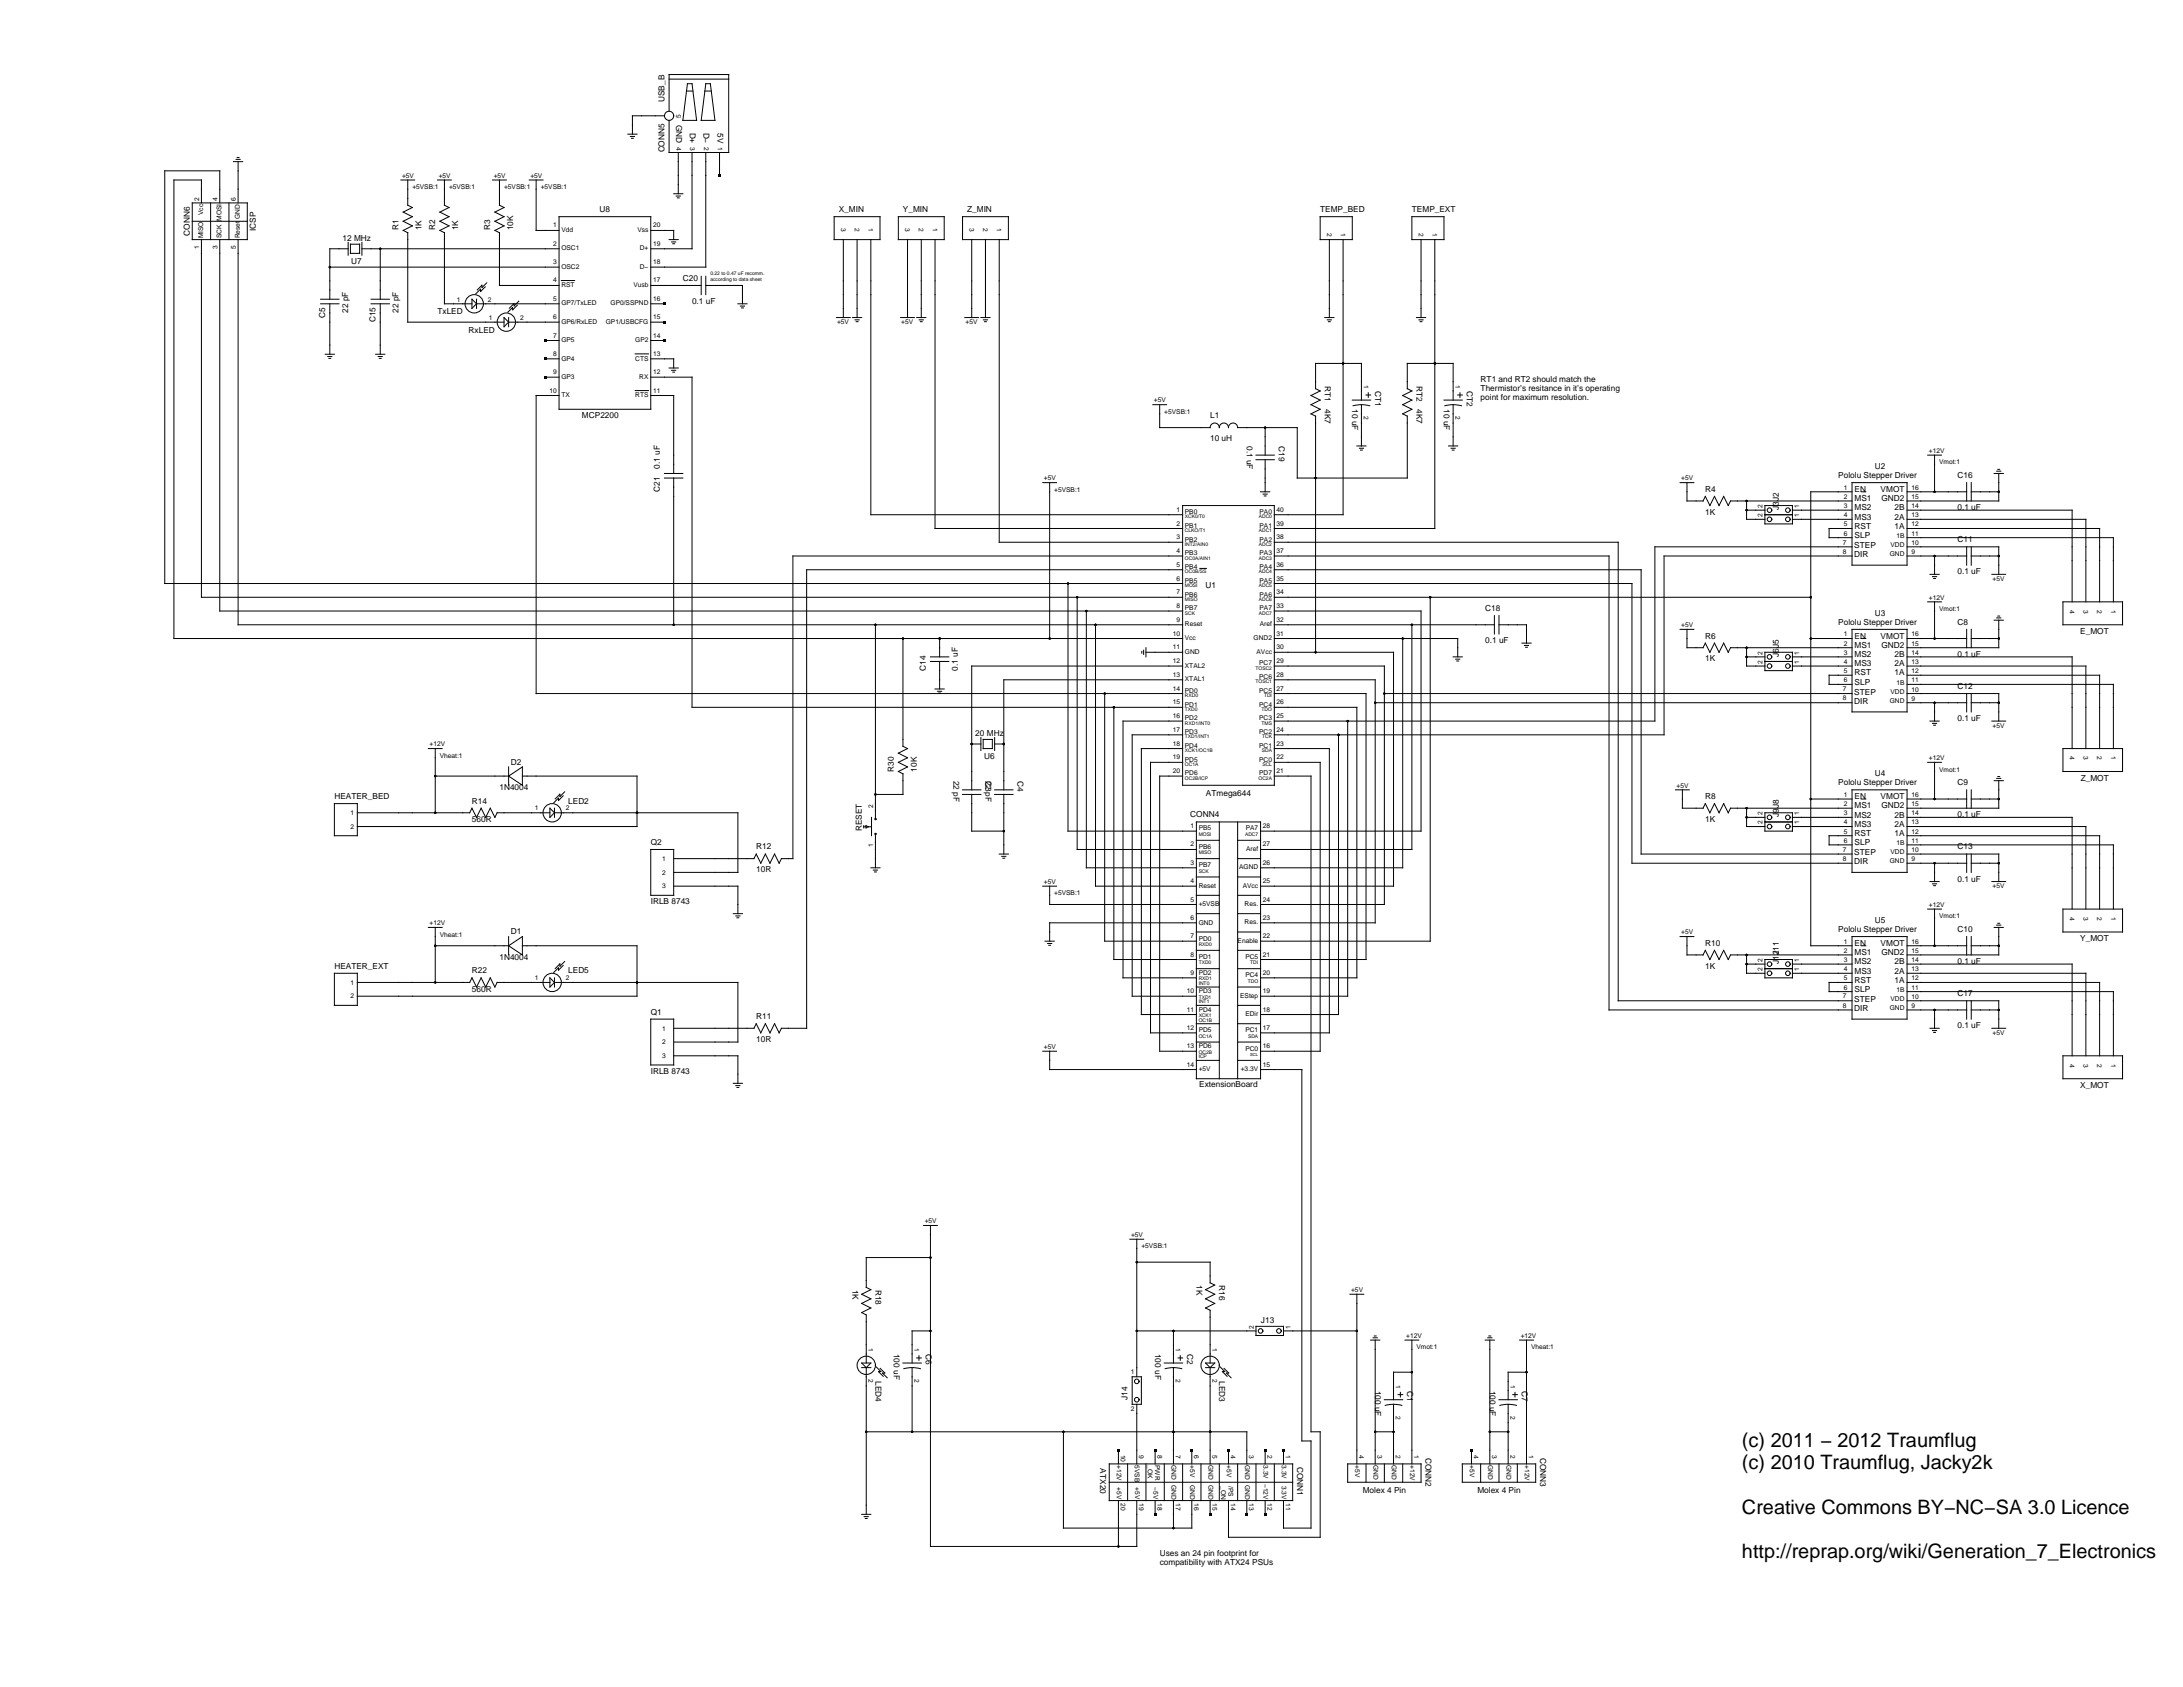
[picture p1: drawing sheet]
<svg xmlns="http://www.w3.org/2000/svg" width="279mm" height="216mm" viewBox="0 0 279 216" stroke-linecap="round" stroke-linejoin="round" font-family="sans-serif">
<defs><g id="words">
<g font-size="2.5">
<text x="223" y="185.2">(c) 2011 − 2012 Traumflug</text>
<text x="223" y="188">(c) 2010 Traumflug, Jacky2k</text>
<text x="223" y="193.7">Creative Commons BY−NC−SA 3.0 Licence</text>
<text x="223" y="199.4">http://reprap.org/wiki/Generation_7_Electronics</text>
</g>
<g font-size="1.1">
<text x="85.1" y="13.1" transform="rotate(-90 85.1 13.1)">USB_B</text>
<text x="86.5" y="16" transform="rotate(90 86.5 16)">GND</text>
<text x="88.3" y="17" transform="rotate(90 88.3 17)">D+</text>
<text x="90.1" y="17" transform="rotate(90 90.1 17)">D−</text>
<text x="91.8" y="17" transform="rotate(90 91.8 17)">5V</text>
<text x="85.1" y="19.5" transform="rotate(-90 85.1 19.5)">CONN5</text>
<text x="32.7" y="29.6" transform="rotate(-90 32.7 29.6)">ICSP</text>
<text x="51" y="29.5" transform="rotate(-90 51 29.5)">R1</text>
<text x="53.9" y="29.5" transform="rotate(-90 53.9 29.5)">1K</text>
<text x="55.7" y="29.5" transform="rotate(-90 55.7 29.5)">R2</text>
<text x="58.6" y="29.5" transform="rotate(-90 58.6 29.5)">1K</text>
<text x="62.8" y="29.5" transform="rotate(-90 62.8 29.5)">R3</text>
<text x="65.7" y="29.5" transform="rotate(-90 65.7 29.5)">10K</text>
<text x="76.7" y="27.1">U8</text>
<text x="107.4" y="27.1">X_MIN</text>
<text x="115.6" y="27.1">Y_MIN</text>
<text x="123.8" y="27.1">Z_MIN</text>
<text x="169" y="27.1">TEMP_BED</text>
<text x="180.7" y="27.1">TEMP_EXT</text>
<text x="24.3" y="30.2" transform="rotate(-90 24.3 30.2)">CONN6</text>
<text x="43.8" y="30.8">12 MHz</text>
<text x="45" y="33.8">U7</text>
<text x="87.4" y="35.9">C20</text>
<text x="41.6" y="40.6" transform="rotate(-90 41.6 40.6)">C5</text>
<text x="44.6" y="40.1" transform="rotate(-90 44.6 40.1)">22 pF</text>
<text x="48.1" y="41.2" transform="rotate(-90 48.1 41.2)">C15</text>
<text x="51" y="40.1" transform="rotate(-90 51 40.1)">22 pF</text>
<text x="56" y="40.2">TxLED</text>
<text x="88.6" y="38.9">0.1 uF</text>
<text x="60" y="42.6">RxLED</text>
<text x="74.5" y="53.6">MCP2200</text>
<text x="154.9" y="53.6">L1</text>
<text x="169.6" y="49.4" transform="rotate(90 169.6 49.4)">RT1</text>
<text x="169.6" y="52.4" transform="rotate(90 169.6 52.4)">4K7</text>
<text x="173.1" y="52.4" transform="rotate(90 173.1 52.4)">10 uF</text>
<text x="176" y="50" transform="rotate(90 176 50)">CT1</text>
<text x="181.3" y="49.4" transform="rotate(90 181.3 49.4)">RT2</text>
<text x="181.3" y="52.4" transform="rotate(90 181.3 52.4)">4K7</text>
<text x="184.8" y="52.4" transform="rotate(90 184.8 52.4)">10 uF</text>
<text x="187.7" y="50" transform="rotate(90 187.7 50)">CT2</text>
<text x="189.5" y="48.8">RT1 and RT2 should match the</text>
<text x="189.5" y="50">Thermistor’s resitance in it’s operating</text>
<text x="189.5" y="51.2">point for maximum resolution.</text>
<text x="154.9" y="56.5">10 uH</text>
<text x="159.6" y="57.1" transform="rotate(90 159.6 57.1)">0.1 uF</text>
<text x="163.7" y="57.1" transform="rotate(90 163.7 57.1)">C19</text>
<text x="84.5" y="62.9" transform="rotate(-90 84.5 62.9)">C21</text>
<text x="84.5" y="60" transform="rotate(-90 84.5 60)">0.1 uF</text>
<text x="218.3" y="62.9">R4</text>
<text x="218.3" y="65.9">1K</text>
<text x="227.7" y="65.3" transform="rotate(-90 227.7 65.3)">J3</text>
<text x="227.7" y="64.1" transform="rotate(-90 227.7 64.1)">J2</text>
<text x="235.3" y="61.2">Pololu Stepper Driver</text>
<text x="237.4" y="63">EN</text>
<text x="237.4" y="64.1">MS1</text>
<text x="237.4" y="65.3">MS2</text>
<text x="240" y="60">U2</text>
<text x="240.7" y="63">VMOT</text>
<text x="240.8" y="64.1">GND2</text>
<text x="242.5" y="65.3">2B</text>
<text x="250.5" y="61.2">C16</text>
<text x="250.5" y="65.3">0.1 uF</text>
<text x="237.3" y="70.1">STEP</text>
<text x="237.3" y="71.3">DIR</text>
<text x="237.4" y="66.5">MS3</text>
<text x="237.4" y="67.7">RST</text>
<text x="237.4" y="68.8">SLP</text>
<text x="242.5" y="67.7">1A</text>
<text x="242.5" y="66.5">2A</text>
<text x="250.5" y="69.4">C11</text>
<text x="154.3" y="75.3">U1</text>
<text x="250.5" y="73.5">0.1 uF</text>
<text x="190.1" y="78.2">C18</text>
<text x="190.1" y="82.3">0.1 uF</text>
<text x="218.3" y="81.7">R6</text>
<text x="227.7" y="82.9" transform="rotate(-90 227.7 82.9)">J5</text>
<text x="235.3" y="80">Pololu Stepper Driver</text>
<text x="237.4" y="81.7">EN</text>
<text x="237.4" y="82.9">MS1</text>
<text x="240" y="78.8">U3</text>
<text x="240.7" y="81.7">VMOT</text>
<text x="240.8" y="82.9">GND2</text>
<text x="250.5" y="80">C8</text>
<text x="266.3" y="81.1">E_MOT</text>
<text x="118.5" y="85.8" transform="rotate(-90 118.5 85.8)">C14</text>
<text x="122.6" y="85.8" transform="rotate(-90 122.6 85.8)">0.1 uF</text>
<text x="218.3" y="84.7">1K</text>
<text x="227.7" y="84.1" transform="rotate(-90 227.7 84.1)">J6</text>
<text x="237.3" y="88.9">STEP</text>
<text x="237.4" y="84.1">MS2</text>
<text x="237.4" y="85.3">MS3</text>
<text x="237.4" y="86.4">RST</text>
<text x="237.4" y="87.6">SLP</text>
<text x="242.5" y="86.4">1A</text>
<text x="242.5" y="85.3">2A</text>
<text x="242.5" y="84.1">2B</text>
<text x="250.5" y="84.1">0.1 uF</text>
<text x="250.5" y="88.2">C12</text>
<text x="124.8" y="94.2">20 MHz</text>
<text x="237.3" y="90.1">DIR</text>
<text x="250.5" y="92.3">0.1 uF</text>
<text x="63.9" y="101.1">1N4004</text>
<text x="65.4" y="97.9">D2</text>
<text x="114.4" y="98.7" transform="rotate(-90 114.4 98.7)">R30</text>
<text x="117.3" y="98.7" transform="rotate(-90 117.3 98.7)">10K</text>
<text x="122" y="99.9" transform="rotate(90 122 99.9)">22 pF</text>
<text x="125.9" y="97.1">U6</text>
<text x="126.1" y="99.9" transform="rotate(90 126.1 99.9)">C3</text>
<text x="126.1" y="99.9" transform="rotate(90 126.1 99.9)">22 pF</text>
<text x="130.2" y="99.9" transform="rotate(90 130.2 99.9)">C4</text>
<text x="154.3" y="101.8">ATmega644</text>
<text x="235.3" y="100.5">Pololu Stepper Driver</text>
<text x="240" y="99.3">U4</text>
<text x="250.5" y="100.5">C9</text>
<text x="266.3" y="99.9">Z_MOT</text>
<text x="42.8" y="102.3">HEATER_BED</text>
<text x="60.4" y="102.8">R14</text>
<text x="60.4" y="105.2">560R</text>
<text x="72.7" y="102.8">LED2</text>
<text x="110.3" y="106.4" transform="rotate(-90 110.3 106.4)">RESET</text>
<text x="152.3" y="104.6">CONN4</text>
<text x="218.3" y="102.3">R8</text>
<text x="218.3" y="105.2">1K</text>
<text x="227.7" y="104.6" transform="rotate(-90 227.7 104.6)">J9</text>
<text x="227.7" y="103.4" transform="rotate(-90 227.7 103.4)">J8</text>
<text x="237.4" y="102.3">EN</text>
<text x="237.4" y="103.5">MS1</text>
<text x="237.4" y="104.6">MS2</text>
<text x="237.4" y="105.8">MS3</text>
<text x="237.4" y="107">RST</text>
<text x="240.7" y="102.3">VMOT</text>
<text x="240.8" y="103.5">GND2</text>
<text x="242.5" y="107">1A</text>
<text x="242.5" y="105.8">2A</text>
<text x="242.5" y="104.6">2B</text>
<text x="250.5" y="104.6">0.1 uF</text>
<text x="83.3" y="108.1">Q2</text>
<text x="96.8" y="108.7">R12</text>
<text x="96.8" y="111.6">10R</text>
<text x="237.3" y="109.4">STEP</text>
<text x="237.3" y="110.6">DIR</text>
<text x="237.4" y="108.2">SLP</text>
<text x="250.5" y="108.7">C13</text>
<text x="250.5" y="112.8">0.1 uF</text>
<text x="65.4" y="119.6">D1</text>
<text x="83.3" y="115.8">IRLB 8743</text>
<text x="235.3" y="119.3">Pololu Stepper Driver</text>
<text x="240" y="118.1">U5</text>
<text x="250.5" y="119.3">C10</text>
<text x="42.8" y="124">HEATER_EXT</text>
<text x="60.4" y="124.6">R22</text>
<text x="63.9" y="122.8">1N4004</text>
<text x="72.7" y="124.6">LED5</text>
<text x="218.3" y="121">R10</text>
<text x="218.3" y="124">1K</text>
<text x="227.7" y="123.4" transform="rotate(-90 227.7 123.4)">J12</text>
<text x="227.7" y="122.2" transform="rotate(-90 227.7 122.2)">J11</text>
<text x="237.4" y="121.1">EN</text>
<text x="237.4" y="122.2">MS1</text>
<text x="237.4" y="123.4">MS2</text>
<text x="237.4" y="124.6">MS3</text>
<text x="237.4" y="125.8">RST</text>
<text x="240.7" y="121.1">VMOT</text>
<text x="240.8" y="122.2">GND2</text>
<text x="242.5" y="125.8">1A</text>
<text x="242.5" y="124.6">2A</text>
<text x="242.5" y="123.4">2B</text>
<text x="250.5" y="123.4">0.1 uF</text>
<text x="266.3" y="120.5">Y_MOT</text>
<text x="60.4" y="126.9">560R</text>
<text x="83.3" y="129.8">Q1</text>
<text x="96.8" y="130.4">R11</text>
<text x="237.3" y="128.2">STEP</text>
<text x="237.3" y="129.4">DIR</text>
<text x="237.4" y="126.9">SLP</text>
<text x="250.5" y="127.5">C17</text>
<text x="250.5" y="131.6">0.1 uF</text>
<text x="83.3" y="137.5">IRLB 8743</text>
<text x="96.8" y="133.4">10R</text>
<text x="153.5" y="139.1">ExtensionBoard</text>
<text x="266.3" y="139.2">X_MOT</text>
<text x="109.1" y="165" transform="rotate(90 109.1 165)">1K</text>
<text x="112" y="165" transform="rotate(90 112 165)">R18</text>
<text x="153.1" y="164.5" transform="rotate(90 153.1 164.5)">1K</text>
<text x="156.1" y="164.5" transform="rotate(90 156.1 164.5)">R16</text>
<text x="114.4" y="173.3" transform="rotate(90 114.4 173.3)">100 uF</text>
<text x="118.5" y="173.3" transform="rotate(90 118.5 173.3)">C6</text>
<text x="147.8" y="173.3" transform="rotate(90 147.8 173.3)">100 uF</text>
<text x="151.9" y="173.3" transform="rotate(90 151.9 173.3)">C2</text>
<text x="161.4" y="169.3">J13</text>
<text x="112" y="176.8" transform="rotate(90 112 176.8)">LED4</text>
<text x="144.3" y="179.1" transform="rotate(-90 144.3 179.1)">J14</text>
<text x="156.1" y="176.8" transform="rotate(90 156.1 176.8)">LED3</text>
<text x="176" y="178" transform="rotate(90 176 178)">100 uF</text>
<text x="180.1" y="178" transform="rotate(90 180.1 178)">C1</text>
<text x="190.7" y="178" transform="rotate(90 190.7 178)">100 uF</text>
<text x="194.8" y="178" transform="rotate(90 194.8 178)">C7</text>
<text x="140.8" y="187.9" transform="rotate(90 140.8 187.9)">ATX20</text>
<text x="166" y="187.7" transform="rotate(90 166 187.7)">CONN1</text>
<text x="174.4" y="191">Molex 4 Pin</text>
<text x="182.5" y="186.6" transform="rotate(90 182.5 186.6)">CONN2</text>
<text x="189.1" y="191">Molex 4 Pin</text>
<text x="197.1" y="186.6" transform="rotate(90 197.1 186.6)">CONN3</text>
<text x="148.4" y="199.1">Uses an 24 pin footprint for</text>
<text x="148.4" y="200.3">compatibility with ATX24 PSUs</text>
</g>
<g font-size=".8">
<text x="87.1" y="15.1" transform="rotate(-90 87.1 15.1)">5</text>
<text x="51.5" y="22.7">+5V</text>
<text x="56.1" y="22.7">+5V</text>
<text x="63.2" y="22.7">+5V</text>
<text x="67.9" y="22.7">+5V</text>
<text x="86.6" y="18.8" transform="rotate(90 86.6 18.8)">4</text>
<text x="88.4" y="18.8" transform="rotate(90 88.4 18.8)">3</text>
<text x="90.1" y="18.8" transform="rotate(90 90.1 18.8)">2</text>
<text x="91.9" y="18.8" transform="rotate(90 91.9 18.8)">1</text>
<text x="25.5" y="25.7" transform="rotate(-90 25.5 25.7)">2</text>
<text x="26" y="27.5" transform="rotate(-90 26 27.5)">Vcc</text>
<text x="27.8" y="25.7" transform="rotate(-90 27.8 25.7)">4</text>
<text x="28.4" y="28.3" transform="rotate(-90 28.4 28.3)">MOSI</text>
<text x="30.2" y="25.7" transform="rotate(-90 30.2 25.7)">6</text>
<text x="30.7" y="28" transform="rotate(-90 30.7 28)">GND</text>
<text x="52.8" y="24.2">+5VSB:1</text>
<text x="57.5" y="24.2">+5VSB:1</text>
<text x="64.5" y="24.2">+5VSB:1</text>
<text x="69.2" y="24.2">+5VSB:1</text>
<text x="70.8" y="29.1">1</text>
<text x="71.8" y="29.7">Vdd</text>
<text x="81.6" y="29.7">Vss</text>
<text x="83.6" y="29.1">20</text>
<text x="107.6" y="29.2" transform="rotate(90 107.6 29.2)">3</text>
<text x="109.4" y="29.2" transform="rotate(90 109.4 29.2)">2</text>
<text x="111.2" y="29.2" transform="rotate(90 111.2 29.2)">1</text>
<text x="115.9" y="29.2" transform="rotate(90 115.9 29.2)">3</text>
<text x="117.6" y="29.2" transform="rotate(90 117.6 29.2)">2</text>
<text x="119.4" y="29.2" transform="rotate(90 119.4 29.2)">1</text>
<text x="124.1" y="29.2" transform="rotate(90 124.1 29.2)">3</text>
<text x="125.8" y="29.2" transform="rotate(90 125.8 29.2)">2</text>
<text x="127.6" y="29.2" transform="rotate(90 127.6 29.2)">1</text>
<text x="169.8" y="29.8" transform="rotate(90 169.8 29.8)">2</text>
<text x="171.6" y="29.8" transform="rotate(90 171.6 29.8)">1</text>
<text x="181.6" y="29.8" transform="rotate(90 181.6 29.8)">2</text>
<text x="183.3" y="29.8" transform="rotate(90 183.3 29.8)">1</text>
<text x="25.5" y="31.8" transform="rotate(-90 25.5 31.8)">1</text>
<text x="26" y="30.5" transform="rotate(-90 26 30.5)">MISO</text>
<text x="27.8" y="31.8" transform="rotate(-90 27.8 31.8)">3</text>
<text x="28.4" y="30.5" transform="rotate(-90 28.4 30.5)">SCK</text>
<text x="30.2" y="31.8" transform="rotate(-90 30.2 31.8)">5</text>
<text x="30.7" y="30.5" transform="rotate(-90 30.7 30.5)">Reset</text>
<text x="70.8" y="33.8">3</text>
<text x="70.8" y="31.5">2</text>
<text x="71.8" y="34.4">OSC2</text>
<text x="71.8" y="32.1">OSC1</text>
<text x="81.9" y="34.4">D−</text>
<text x="81.9" y="32.1">D+</text>
<text x="83.6" y="33.8">18</text>
<text x="83.6" y="31.5">19</text>
<text x="58.5" y="38.6">1</text>
<text x="62.5" y="38.6">2</text>
<text x="62.6" y="40.9">1</text>
<text x="66.6" y="40.9">2</text>
<text x="70.8" y="38.5">5</text>
<text x="70.8" y="40.8">6</text>
<text x="70.8" y="36.2">4</text>
<text x="71.8" y="39.1">GP7/TxLED</text>
<text x="71.8" y="41.4">GP6/RxLED</text>
<text x="71.8" y="36.7">RST</text>
<text x="77.5" y="41.4">GP1/USBCFG</text>
<text x="78.1" y="39.1">GP0/SSPND</text>
<text x="81.1" y="36.7">Vusb</text>
<text x="83.6" y="40.8">15</text>
<text x="83.6" y="38.5">16</text>
<text x="83.6" y="36.2">17</text>
<text x="107.1" y="41.5">+5V</text>
<text x="115.4" y="41.5">+5V</text>
<text x="123.6" y="41.5">+5V</text>
<text x="70.8" y="43.2">7</text>
<text x="70.8" y="45.5">8</text>
<text x="70.8" y="47.9">9</text>
<text x="71.8" y="43.8">GP5</text>
<text x="71.8" y="46.1">GP4</text>
<text x="81.3" y="43.8">GP2</text>
<text x="81.3" y="46.1">CTS</text>
<text x="83.6" y="45.5">13</text>
<text x="83.6" y="47.9">12</text>
<text x="83.6" y="43.2">14</text>
<text x="70.3" y="50.2">10</text>
<text x="71.8" y="48.5">GP3</text>
<text x="71.8" y="50.8">TX</text>
<text x="81.3" y="50.8">RTS</text>
<text x="81.8" y="48.5">RX</text>
<text x="83.6" y="50.2">11</text>
<text x="147.7" y="51.5">+5V</text>
<text x="149" y="53">+5VSB:1</text>
<text x="174.5" y="49.3" transform="rotate(90 174.5 49.3)">1</text>
<text x="174.5" y="53.3" transform="rotate(90 174.5 53.3)">2</text>
<text x="186.3" y="49.3" transform="rotate(90 186.3 49.3)">1</text>
<text x="186.3" y="53.3" transform="rotate(90 186.3 53.3)">2</text>
<text x="246.9" y="58">+12V</text>
<text x="248.2" y="59.4">Vmot:1</text>
<text x="133.6" y="61.5">+5V</text>
<text x="134.9" y="62.9">+5VSB:1</text>
<text x="150.6" y="65.5">1</text>
<text x="151.7" y="65.8">PB0</text>
<text x="161.2" y="65.8">PA0</text>
<text x="163.4" y="65.5">40</text>
<text x="215.2" y="61.5">+5V</text>
<text x="225.6" y="65" transform="rotate(-90 225.6 65)">2</text>
<text x="230.3" y="65" transform="rotate(-90 230.3 65)">1</text>
<text x="236" y="62.7">1</text>
<text x="236" y="63.9">2</text>
<text x="236" y="65">3</text>
<text x="244.6" y="62.7">16</text>
<text x="244.6" y="65">14</text>
<text x="244.6" y="63.9">15</text>
<text x="150.6" y="67.3">2</text>
<text x="150.6" y="69">3</text>
<text x="150.6" y="70.8">4</text>
<text x="151.7" y="67.6">PB1</text>
<text x="151.7" y="69.3">PB2</text>
<text x="151.7" y="71.1">PB3</text>
<text x="161.2" y="71.1">PA3</text>
<text x="161.2" y="69.3">PA2</text>
<text x="161.2" y="67.6">PA1</text>
<text x="163.4" y="70.8">37</text>
<text x="163.4" y="69">38</text>
<text x="163.4" y="67.3">39</text>
<text x="225.6" y="66.2" transform="rotate(-90 225.6 66.2)">2</text>
<text x="230.3" y="66.2" transform="rotate(-90 230.3 66.2)">1</text>
<text x="235.9" y="69.7">7</text>
<text x="235.9" y="70.9">8</text>
<text x="236" y="66.2">4</text>
<text x="236" y="67.4">5</text>
<text x="236" y="68.5">6</text>
<text x="241.9" y="71.2">GND</text>
<text x="242" y="70">VDD</text>
<text x="242.7" y="68.8">1B</text>
<text x="244.6" y="68.5">11</text>
<text x="244.6" y="70.9">9</text>
<text x="244.6" y="69.7">10</text>
<text x="244.6" y="67.4">12</text>
<text x="244.6" y="66.2">13</text>
<text x="150.6" y="76.1">7</text>
<text x="150.6" y="72.5">5</text>
<text x="150.6" y="74.3">6</text>
<text x="150.6" y="77.8">8</text>
<text x="151.7" y="76.4">PB6</text>
<text x="151.7" y="72.8">PB4</text>
<text x="151.7" y="74.6">PB5</text>
<text x="161.2" y="76.4">PA6</text>
<text x="161.2" y="74.6">PA5</text>
<text x="161.2" y="72.8">PA4</text>
<text x="163.4" y="77.8">33</text>
<text x="163.4" y="76.1">34</text>
<text x="163.4" y="74.3">35</text>
<text x="163.4" y="72.5">36</text>
<text x="246.9" y="76.7">+12V</text>
<text x="255" y="74.4">+5V</text>
<text x="150.1" y="81.3">10</text>
<text x="150.1" y="83.1">11</text>
<text x="150.6" y="79.6">9</text>
<text x="151.7" y="78.1">PB7</text>
<text x="151.7" y="80.2">Reset</text>
<text x="151.7" y="81.9">Vcc</text>
<text x="151.7" y="83.7">GND</text>
<text x="160.5" y="81.9">GND2</text>
<text x="160.8" y="83.7">AVcc</text>
<text x="161.2" y="78.1">PA7</text>
<text x="161.3" y="80.2">Aref</text>
<text x="163.4" y="83.1">30</text>
<text x="163.4" y="79.6">32</text>
<text x="163.4" y="81.3">31</text>
<text x="215.2" y="80.3">+5V</text>
<text x="225.6" y="83.8" transform="rotate(-90 225.6 83.8)">2</text>
<text x="230.3" y="83.8" transform="rotate(-90 230.3 83.8)">1</text>
<text x="236" y="81.5">1</text>
<text x="236" y="82.6">2</text>
<text x="236" y="83.8">3</text>
<text x="244.6" y="81.5">16</text>
<text x="244.6" y="83.8">14</text>
<text x="244.6" y="82.6">15</text>
<text x="248.2" y="78.2">Vmot:1</text>
<text x="264.9" y="78" transform="rotate(90 264.9 78)">4</text>
<text x="266.7" y="78" transform="rotate(90 266.7 78)">3</text>
<text x="268.4" y="78" transform="rotate(90 268.4 78)">2</text>
<text x="270.2" y="78" transform="rotate(90 270.2 78)">1</text>
<text x="150.1" y="84.9">12</text>
<text x="150.1" y="86.6">13</text>
<text x="150.1" y="88.4">14</text>
<text x="151.7" y="85.5">XTAL2</text>
<text x="151.7" y="87.2">XTAL1</text>
<text x="151.7" y="88.7">PD0</text>
<text x="161.2" y="85.2">PC7</text>
<text x="161.2" y="88.7">PC5</text>
<text x="161.2" y="86.9">PC6</text>
<text x="163.4" y="84.9">29</text>
<text x="163.4" y="88.4">27</text>
<text x="163.4" y="86.6">28</text>
<text x="225.6" y="84.9" transform="rotate(-90 225.6 84.9)">2</text>
<text x="230.3" y="84.9" transform="rotate(-90 230.3 84.9)">1</text>
<text x="235.9" y="88.5">7</text>
<text x="235.9" y="89.6">8</text>
<text x="236" y="85">4</text>
<text x="236" y="86.1">5</text>
<text x="236" y="87.3">6</text>
<text x="241.9" y="90">GND</text>
<text x="242" y="88.8">VDD</text>
<text x="242.7" y="87.6">1B</text>
<text x="244.6" y="87.3">11</text>
<text x="244.6" y="89.7">9</text>
<text x="244.6" y="88.5">10</text>
<text x="244.6" y="86.1">12</text>
<text x="244.6" y="85">13</text>
<text x="55" y="95.5">+12V</text>
<text x="150.1" y="95.4">18</text>
<text x="150.1" y="90.1">15</text>
<text x="150.1" y="91.9">16</text>
<text x="150.1" y="93.7">17</text>
<text x="151.7" y="95.7">PD4</text>
<text x="151.7" y="90.4">PD1</text>
<text x="151.7" y="92.2">PD2</text>
<text x="151.7" y="94">PD3</text>
<text x="161.2" y="95.7">PC1</text>
<text x="161.2" y="92.2">PC3</text>
<text x="161.2" y="90.4">PC4</text>
<text x="161.2" y="94">PC2</text>
<text x="163.4" y="95.4">23</text>
<text x="163.4" y="91.9">25</text>
<text x="163.4" y="90.1">26</text>
<text x="163.4" y="93.7">24</text>
<text x="255" y="93.2">+5V</text>
<text x="56.3" y="97">Vheat:1</text>
<text x="150.1" y="97.2">19</text>
<text x="150.1" y="98.9">20</text>
<text x="151.7" y="97.5">PD5</text>
<text x="151.7" y="99.2">PD6</text>
<text x="161.2" y="99.2">PD7</text>
<text x="161.2" y="97.5">PC0</text>
<text x="163.4" y="98.9">21</text>
<text x="163.4" y="97.2">22</text>
<text x="214.6" y="100.8">+5V</text>
<text x="236" y="102">1</text>
<text x="244.6" y="102">16</text>
<text x="246.9" y="97.3">+12V</text>
<text x="248.2" y="98.7">Vmot:1</text>
<text x="264.9" y="96.8" transform="rotate(90 264.9 96.8)">4</text>
<text x="266.7" y="96.8" transform="rotate(90 266.7 96.8)">3</text>
<text x="268.4" y="96.8" transform="rotate(90 268.4 96.8)">2</text>
<text x="270.2" y="96.8" transform="rotate(90 270.2 96.8)">1</text>
<text x="44.9" y="106.1">2</text>
<text x="44.9" y="104.3">1</text>
<text x="68.4" y="103.7">1</text>
<text x="72.4" y="103.7">2</text>
<text x="111.8" y="103.4" transform="rotate(-90 111.8 103.4)">2</text>
<text x="152.4" y="106">1</text>
<text x="153.4" y="106.3">PB5</text>
<text x="159.4" y="106.3">PA7</text>
<text x="161.6" y="106">28</text>
<text x="225.6" y="105.5" transform="rotate(-90 225.6 105.5)">2</text>
<text x="225.6" y="104.3" transform="rotate(-90 225.6 104.3)">2</text>
<text x="230.3" y="105.5" transform="rotate(-90 230.3 105.5)">1</text>
<text x="230.3" y="104.3" transform="rotate(-90 230.3 104.3)">1</text>
<text x="236" y="103.2">2</text>
<text x="236" y="104.3">3</text>
<text x="236" y="105.5">4</text>
<text x="236" y="106.7">5</text>
<text x="236" y="107.9">6</text>
<text x="244.6" y="107.9">11</text>
<text x="244.6" y="106.7">12</text>
<text x="244.6" y="105.5">13</text>
<text x="244.6" y="104.3">14</text>
<text x="244.6" y="103.2">15</text>
<text x="84.8" y="111.9">2</text>
<text x="84.8" y="110.2">1</text>
<text x="84.8" y="113.7">3</text>
<text x="111.8" y="108.4" transform="rotate(-90 111.8 108.4)">1</text>
<text x="133.6" y="113.1">+5V</text>
<text x="152.4" y="108.3">2</text>
<text x="152.4" y="110.7">3</text>
<text x="152.4" y="113">4</text>
<text x="153.4" y="108.6">PB6</text>
<text x="153.4" y="111">PB7</text>
<text x="153.4" y="113.6">Reset</text>
<text x="158.6" y="111.3">AGND</text>
<text x="159.1" y="113.6">AVcc</text>
<text x="159.5" y="108.9">Aref</text>
<text x="161.6" y="113">25</text>
<text x="161.6" y="110.7">26</text>
<text x="161.6" y="108.3">27</text>
<text x="235.9" y="109">7</text>
<text x="235.9" y="110.2">8</text>
<text x="241.9" y="110.5">GND</text>
<text x="242" y="109.3">VDD</text>
<text x="242.7" y="108.2">1B</text>
<text x="244.6" y="110.2">9</text>
<text x="244.6" y="109">10</text>
<text x="255" y="113.7">+5V</text>
<text x="55" y="118.4">+12V</text>
<text x="56.3" y="119.9">Vheat:1</text>
<text x="134.9" y="114.6">+5VSB:1</text>
<text x="152.4" y="115.4">5</text>
<text x="152.4" y="117.7">6</text>
<text x="153.4" y="116">+5VSB</text>
<text x="153.4" y="118.3">GND</text>
<text x="159.3" y="118.3">Res.</text>
<text x="159.3" y="116">Res.</text>
<text x="161.6" y="117.7">23</text>
<text x="161.6" y="115.4">24</text>
<text x="215.2" y="119.6">+5V</text>
<text x="246.9" y="116">+12V</text>
<text x="248.2" y="117.5">Vmot:1</text>
<text x="264.9" y="117.3" transform="rotate(90 264.9 117.3)">4</text>
<text x="266.7" y="117.3" transform="rotate(90 266.7 117.3)">3</text>
<text x="268.4" y="117.3" transform="rotate(90 268.4 117.3)">2</text>
<text x="270.2" y="117.3" transform="rotate(90 270.2 117.3)">1</text>
<text x="68.4" y="125.4">1</text>
<text x="72.4" y="125.4">2</text>
<text x="152.4" y="120.1">7</text>
<text x="152.4" y="122.4">8</text>
<text x="152.4" y="124.8">9</text>
<text x="153.4" y="120.4">PD0</text>
<text x="153.4" y="122.7">PD1</text>
<text x="153.4" y="124.8">PD2</text>
<text x="158.4" y="120.7">Enable</text>
<text x="159.4" y="125.1">PC4</text>
<text x="159.4" y="122.7">PC5</text>
<text x="161.6" y="124.8">20</text>
<text x="161.6" y="122.4">21</text>
<text x="161.6" y="120.1">22</text>
<text x="225.6" y="124.3" transform="rotate(-90 225.6 124.3)">2</text>
<text x="225.6" y="123.1" transform="rotate(-90 225.6 123.1)">2</text>
<text x="230.3" y="124.3" transform="rotate(-90 230.3 124.3)">1</text>
<text x="230.3" y="123.1" transform="rotate(-90 230.3 123.1)">1</text>
<text x="236" y="120.8">1</text>
<text x="236" y="121.9">2</text>
<text x="236" y="123.1">3</text>
<text x="236" y="124.3">4</text>
<text x="236" y="125.5">5</text>
<text x="244.6" y="120.8">16</text>
<text x="244.6" y="125.5">12</text>
<text x="244.6" y="124.3">13</text>
<text x="244.6" y="123.1">14</text>
<text x="244.6" y="121.9">15</text>
<text x="44.9" y="127.8">2</text>
<text x="44.9" y="126">1</text>
<text x="84.8" y="131.9">1</text>
<text x="151.9" y="127.1">10</text>
<text x="151.9" y="129.5">11</text>
<text x="151.9" y="131.8">12</text>
<text x="153.4" y="127.1">PD3</text>
<text x="153.4" y="129.5">PD4</text>
<text x="158.7" y="127.7">EStep</text>
<text x="159.4" y="130.1">EDir</text>
<text x="161.6" y="131.8">17</text>
<text x="161.6" y="129.5">18</text>
<text x="161.6" y="127.1">19</text>
<text x="235.9" y="127.8">7</text>
<text x="235.9" y="129">8</text>
<text x="236" y="126.6">6</text>
<text x="241.9" y="129.3">GND</text>
<text x="242" y="128.1">VDD</text>
<text x="242.7" y="126.9">1B</text>
<text x="244.6" y="126.6">11</text>
<text x="244.6" y="129">9</text>
<text x="244.6" y="127.8">10</text>
<text x="84.8" y="133.7">2</text>
<text x="84.8" y="135.4">3</text>
<text x="133.6" y="134.2">+5V</text>
<text x="151.9" y="134.2">13</text>
<text x="151.9" y="136.5">14</text>
<text x="153.4" y="132.1">PD5</text>
<text x="153.4" y="134.2">PD6</text>
<text x="153.4" y="137.1">+5V</text>
<text x="158.8" y="137.1">+3.3V</text>
<text x="159.4" y="134.5">PC0</text>
<text x="159.4" y="132.1">PC1</text>
<text x="161.6" y="134.2">16</text>
<text x="161.6" y="136.5">15</text>
<text x="255" y="132.5">+5V</text>
<text x="264.9" y="136.1" transform="rotate(90 264.9 136.1)">4</text>
<text x="266.7" y="136.1" transform="rotate(90 266.7 136.1)">3</text>
<text x="268.4" y="136.1" transform="rotate(90 268.4 136.1)">2</text>
<text x="270.2" y="136.1" transform="rotate(90 270.2 136.1)">1</text>
<text x="118.4" y="156.5">+5V</text>
<text x="144.8" y="158.3">+5V</text>
<text x="146.1" y="159.8">+5VSB:1</text>
<text x="172.9" y="165.3">+5V</text>
<text x="111.2" y="172.5" transform="rotate(90 111.2 172.5)">1</text>
<text x="117" y="172.5" transform="rotate(90 117 172.5)">1</text>
<text x="150.5" y="172.5" transform="rotate(90 150.5 172.5)">1</text>
<text x="155.2" y="172.5" transform="rotate(90 155.2 172.5)">1</text>
<text x="160.5" y="170" transform="rotate(-90 160.5 170)">2</text>
<text x="165.2" y="170" transform="rotate(-90 165.2 170)">1</text>
<text x="180" y="171.2">+12V</text>
<text x="181.3" y="172.7">Vmot:1</text>
<text x="194.6" y="171.2">+12V</text>
<text x="196" y="172.7">Vheat:1</text>
<text x="111.2" y="176.5" transform="rotate(90 111.2 176.5)">2</text>
<text x="117" y="176.5" transform="rotate(90 117 176.5)">2</text>
<text x="144.7" y="175.9">1</text>
<text x="150.5" y="176.5" transform="rotate(90 150.5 176.5)">2</text>
<text x="155.2" y="176.5" transform="rotate(90 155.2 176.5)">2</text>
<text x="178.7" y="177.2" transform="rotate(90 178.7 177.2)">1</text>
<text x="193.3" y="177.2" transform="rotate(90 193.3 177.2)">1</text>
<text x="144.7" y="180.6">2</text>
<text x="178.7" y="181.2" transform="rotate(90 178.7 181.2)">2</text>
<text x="193.3" y="181.2" transform="rotate(90 193.3 181.2)">2</text>
<text x="142.9" y="190.4" transform="rotate(90 142.9 190.4)">+5V</text>
<text x="142.9" y="187.5" transform="rotate(90 142.9 187.5)">+12V</text>
<text x="143.4" y="186.2" transform="rotate(90 143.4 186.2)">10</text>
<text x="145.3" y="187.5" transform="rotate(90 145.3 187.5)">5VSB</text>
<text x="145.3" y="190.4" transform="rotate(90 145.3 190.4)">+5V</text>
<text x="145.8" y="186.2" transform="rotate(90 145.8 186.2)">9</text>
<text x="146.9" y="187.5" transform="rotate(90 146.9 187.5)">_OK</text>
<text x="147.6" y="190.4" transform="rotate(90 147.6 190.4)">−5V</text>
<text x="147.8" y="187.5" transform="rotate(90 147.8 187.5)">PWR</text>
<text x="148.1" y="186.2" transform="rotate(90 148.1 186.2)">8</text>
<text x="150" y="187.5" transform="rotate(90 150 187.5)">GND</text>
<text x="150" y="190" transform="rotate(90 150 190)">GND</text>
<text x="150.5" y="186.2" transform="rotate(90 150.5 186.2)">7</text>
<text x="152.3" y="190" transform="rotate(90 152.3 190)">GND</text>
<text x="152.3" y="187.5" transform="rotate(90 152.3 187.5)">+5V</text>
<text x="152.8" y="186.2" transform="rotate(90 152.8 186.2)">6</text>
<text x="154.7" y="187.5" transform="rotate(90 154.7 187.5)">GND</text>
<text x="154.7" y="190" transform="rotate(90 154.7 190)">GND</text>
<text x="155.2" y="186.2" transform="rotate(90 155.2 186.2)">5</text>
<text x="156.3" y="190.2" transform="rotate(90 156.3 190.2)">_ON</text>
<text x="157" y="187.5" transform="rotate(90 157 187.5)">+5V</text>
<text x="157.2" y="190.2" transform="rotate(90 157.2 190.2)">/PS</text>
<text x="157.5" y="186.2" transform="rotate(90 157.5 186.2)">4</text>
<text x="159.3" y="187.5" transform="rotate(90 159.3 187.5)">GND</text>
<text x="159.3" y="190" transform="rotate(90 159.3 190)">GND</text>
<text x="159.9" y="186.2" transform="rotate(90 159.9 186.2)">3</text>
<text x="161.7" y="187.5" transform="rotate(90 161.7 187.5)">3.3V</text>
<text x="161.7" y="189.9" transform="rotate(90 161.7 189.9)">−12V</text>
<text x="162.2" y="186.2" transform="rotate(90 162.2 186.2)">2</text>
<text x="164" y="187.5" transform="rotate(90 164 187.5)">3.3V</text>
<text x="164" y="190.2" transform="rotate(90 164 190.2)">3.3V</text>
<text x="164.6" y="186.2" transform="rotate(90 164.6 186.2)">1</text>
<text x="173.4" y="187.5" transform="rotate(90 173.4 187.5)">+5V</text>
<text x="174" y="186.2" transform="rotate(90 174 186.2)">4</text>
<text x="175.8" y="187.5" transform="rotate(90 175.8 187.5)">GND</text>
<text x="176.3" y="186.2" transform="rotate(90 176.3 186.2)">3</text>
<text x="178.1" y="187.5" transform="rotate(90 178.1 187.5)">GND</text>
<text x="178.7" y="186.2" transform="rotate(90 178.7 186.2)">2</text>
<text x="180.5" y="187.5" transform="rotate(90 180.5 187.5)">+12V</text>
<text x="181" y="186.2" transform="rotate(90 181 186.2)">1</text>
<text x="188.1" y="187.5" transform="rotate(90 188.1 187.5)">+5V</text>
<text x="188.6" y="186.2" transform="rotate(90 188.6 186.2)">4</text>
<text x="190.5" y="187.5" transform="rotate(90 190.5 187.5)">GND</text>
<text x="191" y="186.2" transform="rotate(90 191 186.2)">3</text>
<text x="192.8" y="187.5" transform="rotate(90 192.8 187.5)">GND</text>
<text x="193.3" y="186.2" transform="rotate(90 193.3 186.2)">2</text>
<text x="195.2" y="187.5" transform="rotate(90 195.2 187.5)">+12V</text>
<text x="195.7" y="186.2" transform="rotate(90 195.7 186.2)">1</text>
<text x="143.4" y="192.3" transform="rotate(90 143.4 192.3)">20</text>
<text x="145.8" y="192.3" transform="rotate(90 145.8 192.3)">19</text>
<text x="148.1" y="192.3" transform="rotate(90 148.1 192.3)">18</text>
<text x="150.5" y="192.3" transform="rotate(90 150.5 192.3)">17</text>
<text x="152.8" y="192.3" transform="rotate(90 152.8 192.3)">16</text>
<text x="155.2" y="192.3" transform="rotate(90 155.2 192.3)">15</text>
<text x="157.5" y="192.3" transform="rotate(90 157.5 192.3)">14</text>
<text x="159.9" y="192.3" transform="rotate(90 159.9 192.3)">13</text>
<text x="162.2" y="192.3" transform="rotate(90 162.2 192.3)">12</text>
<text x="164.6" y="192.3" transform="rotate(90 164.6 192.3)">11</text>
</g>
<g font-size=".6">
<text x="90.9" y="35.2">0.22 to 0.47 uF recomm.</text>
<text x="90.9" y="35.9">according to data sheet</text>
<text x="151.7" y="66.3">XCK0/T0</text>
<text x="151.7" y="68.1">CLKO/T1</text>
<text x="151.7" y="69.9">INT2/AIN0</text>
<text x="151.7" y="71.6">OC0A/AIN1</text>
<text x="161.1" y="66.3">ADC0</text>
<text x="161.1" y="71.6">ADC3</text>
<text x="161.1" y="69.9">ADC2</text>
<text x="161.1" y="68.1">ADC1</text>
<text x="151.7" y="76.9">MISO</text>
<text x="151.7" y="73.4">OC0B/SS</text>
<text x="151.7" y="75.1">MOSI</text>
<text x="161.1" y="76.9">ADC6</text>
<text x="161.1" y="75.1">ADC5</text>
<text x="161.1" y="73.4">ADC4</text>
<text x="151.7" y="78.7">SCK</text>
<text x="161.1" y="78.7">ADC7</text>
<text x="151.7" y="89.2">RXD0</text>
<text x="160.7" y="85.7">TOSC2</text>
<text x="160.7" y="87.5">TOSC1</text>
<text x="161.8" y="89.2">TDI</text>
<text x="151.7" y="91">TXD0</text>
<text x="151.7" y="92.7">RXD1/INT0</text>
<text x="151.7" y="94.5">TXD1/INT1</text>
<text x="161.5" y="92.7">TMS</text>
<text x="161.5" y="91">TDO</text>
<text x="161.5" y="94.5">TCK</text>
<text x="151.7" y="96.3">XCK1/OC1B</text>
<text x="151.7" y="98">OC1A</text>
<text x="151.7" y="99.8">OC2B/ICP</text>
<text x="161.1" y="99.8">OC2A</text>
<text x="161.5" y="96.3">SDA</text>
<text x="161.6" y="98">SCL</text>
<text x="153.4" y="107">MOSI</text>
<text x="159.4" y="107">ADC7</text>
<text x="153.4" y="109.3">MISO</text>
<text x="153.4" y="111.7">SCK</text>
<text x="153.4" y="121.1">RXD0</text>
<text x="153.4" y="123.4">TXD0</text>
<text x="153.4" y="125.5">RXD1</text>
<text x="159.7" y="125.8">TDO</text>
<text x="160" y="123.4">TDI</text>
<text x="153.4" y="126">INT0</text>
<text x="153.4" y="127.8">TXD1</text>
<text x="153.4" y="128.4">INT1</text>
<text x="153.4" y="130.2">XCK1</text>
<text x="153.4" y="130.7">OC1B</text>
<text x="153.4" y="132.8">OC1A</text>
<text x="153.4" y="134.9">OC2B</text>
<text x="153.4" y="135.4">ICP</text>
<text x="159.7" y="132.8">SDA</text>
</g>
<text font-size=".5" x="160" y="135.1">SCL</text>
</g></defs>
<g fill="none" stroke="#000" stroke-width=".13">
<path d="M80.4 17.2h1.1M80.7 17.5h.5M80.8 17.7h.3M85.1 14.8h-4.2v2.4M85.6 14.2v-4.7h7.7v10h-7.7v-4.1M85.6 10.1h7.7M86.8 19.5v5.3M87.9 11.7h.8M88 10.7h.6l.6 4.7h-1.8zM88.6 19.5v12.3h-5.3M90.2 11.7h.8M90.3 19.5v14.7h-7"/>
<path d="M90.3 10.7h.6l.6 4.7h-1.8zM92.1 19.5v2.9M24.6 26h7v4.7h-7zM24.6 28.3h7M25.8 30.7v45.7h125.6M25.8 26v-3h-3.5v58.7h129.1M27 26v4.7M28.1 26v-4.1h-7v52.8h130.3M28.1 30.7v47.5h123.3M29.3 26v4.7M29.9 20.7h1.2M30.2 20.4h.5"/>
<path d="M30.4 20.2h.2M30.5 30.7v49.3h120.9M30.5 20.7v5.3M41 38.9h2.4M41 38.3h2.4M42.2 34.2h29.4M42.2 38.9v6.4M44.6 31.8h-2.4v6.5M44.6 31v1.7M44.9 31.3h1.1v1.1h-1.1zM46.3 31.8h25.3M46.3 31v1.7"/>
<path d="M47.5 38.9h2.3M47.5 38.3h2.3M48.7 31.8v6.5M48.7 38.9v6.4M51.3 23h1.8M51.6 29.5l.6 .3M52.2 23v3.3l.6 .3-1.2 .5 1.2 .6-1.2 .6 1.2 .6-1.2 .6M52.2 29.8v11.4h12.3M56 23h1.8M56.3 29.5l.6 .3M56.9 29.8v9.1h3.5M56.9 23v3.3l.6 .3-1.2 .5 1.2 .6-1.2 .6 1.2 .6-1.2 .6"/>
<path d="M60.4 38.3l.6 .6-.6 .6zM61 38.9h10.6M61 38.3v1.2M62.1 36.7l-.6 .6v-.3l-.6 .6M62.3 36.2l-.6 .6v-.3l-.6 .6M63 23h1.8M63.3 29.5l.6 .3M63.9 29.8v6.7h7.7M63.9 23v3.3l.6 .3-1.2 .5 1.2 .6-1.2 .6 1.2 .6-1.2 .6M66.2 39.1l-.6 .5v-.2l-.6 .5M66.4 38.5l-.6 .6v-.2l-.6 .5M67.7 23h1.8"/>
<path d="M68.6 23v6.5h3M71.6 27.7h11.7v24.7h-11.7zM71.8 35.9h1.7M83.3 29.5h2.9v1.2M83.3 38.9h1.8M83.3 36.5h6.4M85.6 30.7h1.2M86 31h.5M86.1 31.2h.2M86.2 24.8h1.2M86.5 25.1h.6M86.7 25.3h.2"/>
<path d="M89.7 35.4v2.3M90.3 35.4v2.3M90.3 36.5h4.7v2.4M94.4 38.9h1.2M94.8 39.2h.5M94.9 39.4h.2M106.8 27.7h5.8v3h-5.8zM107.9 30.7v9.9M109.7 30.7v9.9M111.5 30.7v35.2h39.9M115 27.7h5.8v3h-5.8zM116.2 30.7v9.9"/>
<path d="M117.9 30.7v9.9M119.7 30.7v36.9h31.7M123.2 27.7h5.9v3h-5.9zM124.4 30.7v9.9M126.1 30.7v9.9M127.9 30.7v38.7h23.5M169 27.7h4.1v3h-4.1zM170.1 30.7v9.9M171.9 30.7v35.2h-8.8M180.7 27.7h4.1v3h-4.1zM181.9 30.7v9.9M183.6 30.7v36.9h-20.5"/>
<path d="M41.6 45.3h1.2M41.9 45.6h.6M42.1 45.9h.2M48.1 45.3h1.2M48.4 45.6h.5M48.5 45.9h.3M64.5 40.6l.6 .6-.6 .6zM65.1 40.6v1.2M65.1 41.2h6.5M69.8 43.6h1.8M69.8 45.9h1.8M69.8 48.3h1.8"/>
<path d="M71.6 50.6h-3v38.2h82.8M81.3 50h1.7M81.3 45.3h1.7M83.3 48.3h5.3v42.2h62.8M83.3 45.9h2.9v1.2M83.3 50.6h2.9v10M83.3 43.6h1.8M83.3 41.2h1.8M85.6 47.1h1.2M86 47.4h.5M86.1 47.6h.2M107.1 40.6h1.7"/>
<path d="M109.1 40.6h1.2M109.4 40.9h.6M109.6 41.2h.2M115.3 40.6h1.7M117.3 40.6h1.2M117.6 40.9h.6M117.8 41.2h.2M123.5 40.6h1.7M125.5 40.6h1.2M125.9 40.9h.5M126 41.2h.2M147.5 51.8h1.8"/>
<path d="M160.8 58.2h2.3M160.8 58.8h2.3M161.9 54.7v3.5M161.9 58.8v4.1M168.4 49.7l.6 .3-1.2 .6 1.2 .6-1.2 .6 1.2 .6-1.2 .6 .6 .3v30.2M168.4 49.7v-3.2h5.8v4.7M169.6 40.6h1.1M169.9 40.9h.5M170 41.2h.3M173.1 51.2h2.3M173.2 51.9a4.1 4.1 0 0 1 2.1 0M173.7 57.1h1.1"/>
<path d="M174 57.4h.5M174.1 57.6h.3M174.2 51.8v5.3M174.8 50.6h.6M175.1 50.3v.6M180.1 49.7l.6 .3-1.2 .6 1.2 .6-1.2 .6 1.2 .6-1.2 .6 .6 .3v7.9h-14.1v-6.5h-7.6a.59 .59 0 0 0-.6-.6 .59 .59 0 0 0-.6 .6 .59 .59 0 0 0-.6-.6 .59 .59 0 0 0-.5 .6 .59 .59 0 0 0-.6-.6 .59 .59 0 0 0-.6 .6h-6.5v-2.9M180.1 49.7v-3.2h5.9v4.7M181.3 40.6h1.2M181.6 40.9h.5M181.8 41.2h.2M184.8 51.2h2.4M184.9 51.9a4.1 4.1 0 0 1 2.1 0"/>
<path d="M185.4 57.1h1.2M185.7 57.4h.5M185.9 57.6h.2M186 51.8v5.3M186.6 50.6h.6M186.9 50.3v.6M246.7 58.2h1.8M247.6 58.2v4.7M85.1 60.6h2.3M85.1 61.2h2.3M86.2 61.2v18.8M112 80v24.8"/>
<path d="M133.5 61.8h1.7M134.3 61.8v19.9M136.7 74.7v31.7h16.4M137.9 76.4v32.3h15.2M139 78.2v32.9h14.1M140.2 80v33.4h12.9M151.4 71.2h-49.9v38.7h-1.5l-.3 .6-.6-1.2-.6 1.2-.5-1.2-.6 1.2-.6-1.2-.3 .6h-10.3M151.4 72.9h-48.2v58.7h-3.2l-.3 .6-.6-1.2-.6 1.2-.5-1.2-.6 1.2-.6-1.2-.3 .6h-10.3M151.4 64.7h11.7v35.8h-11.7zM153.6 72.7h.8M161.3 62.9h1.2M161.7 63.2h.5"/>
<path d="M161.8 63.5h.2M163.1 76.4h68.7M163.1 69.4h44v58.7h29.9M163.1 71.2h42.8v58.1h31.1M163.1 72.9h46.9v36.4h27M163.1 74.7h45.8v35.8h28.1M163.1 78.2h18.8v28.2h-20.6M163.1 80h28.2M180.7 80v28.7h-19.4M183.1 76.4v44.1h-21.8M191.3 78.8v2.3M191.9 80h3.5v2.3"/>
<path d="M191.9 78.8v2.3M215 61.8h1.8M215.9 61.8v2.3h2.1l.3-.6 .5 1.2 .6-1.2 .6 1.2 .6-1.2 .6 1.2 .3-.6h15.5M223.5 65.3h2.4M223.5 64.1v2.4h2.4M225.9 65.9h3.5M225.9 64.7h3.5v2.3h-3.5zM229.4 65.3h7.6M229.4 66.5h7.6M237 67.6h-2.9v1.2h2.9M237 71.2h-24v22.8h-49.9M237 70h-25.2v22.3h-48.7"/>
<path d="M237 62.9h-5.2v58.1h5.2M237 61.8h7.1v10.5h-7.1zM238.2 62.9h.6M244.1 67.6h24.6v9.4M244.1 71.2h7.6M244.1 62.9h7.6M244.1 70h11.7v3.5M244.1 65.3h21.1v11.7M244.1 66.5h22.9v10.5M244.1 68.8h26.4v8.2M246.7 77h1.8M247 73.5h1.2"/>
<path d="M247.3 73.8h.6M247.5 74h.2M247.6 71.2v2.3M247.6 77v4.7M251.7 61.8v2.3M251.7 70v2.3M252.3 71.2h3.5M252.3 62.9h3.5M252.3 61.8v2.3M252.3 70v2.3M254.9 73.5h1.8M255.2 60.6h1.2"/>
<path d="M255.2 79.4h1.2M255.6 60.3h.5M255.6 79.1h.5M255.7 60.1h.2M255.7 78.8h.2M255.8 60.6v3.5h-11.7M255.8 79.4v3.5h-11.7M264 77h7.7v3h-7.7zM54.8 95.8h1.8M55.7 99.3h9.4M55.7 95.8v8.2M65.1 99.3l1.8-1.1v2.3z"/>
<path d="M65.1 98.2v2.3M66.9 99.3h14.6v6.5h-35.8M115.6 81.7v13.8l.6 .3-1.2 .6 1.2 .6-1.2 .6 1.2 .6-1.2 .5 .6 .3v2.7h-3.6M119.1 84.1h2.3M119.1 84.7h2.3M119.7 88.2h1.1M120 88.5h.5M120.1 88.7h.3M120.3 81.7v2.4M120.3 84.7v3.5M124.4 95.2h1.1M125.5 94.4v1.6"/>
<path d="M125.8 94.6h1.2v1.2h-1.2zM127.3 95.2h1.2M127.3 94.4v1.6M141.4 88.8v31.7h11.7M142.6 90.5v32.3h10.5M146.1 83.4v.2M146.4 83.2v.5M146.7 83.5h4.7M146.7 82.9v1.2M151.4 95.8h-5.3v34h7M151.4 85.2h-27v15.9M151.4 87h-22.9v14.1"/>
<path d="M151.4 92.3h-7.7v32.8h9.4M151.4 94h-6.5v33.5h8.2M151.4 97.6h-4.1v34.6h5.8M151.4 99.3h-3v35.2h4.7M163.1 95.8h7v36.4h-8.8M163.1 81.7h23.5v2.4M163.1 83.5h15.3v29.9h-17.1M163.1 85.2h14.1v30.6h-15.9M163.1 87h12.9v31.1h-14.7M163.1 88.8h11.7v34h-13.5M163.1 90.5h10.6v34.6h-12.4M163.1 97.6h5.9v36.9h-7.7"/>
<path d="M163.1 99.3h4.7v83.9h1.2v13.5h-11.8v-4.7M171.3 94v35.8h-10M172.5 92.3v35.2h-11.2M176 89.9h61M177.2 88.8h59.8M179.5 81.7v29.4h-18.2M186 84.1h1.2M186.3 84.4h.5M186.5 84.6h.2M194.8 82.3h1.2M195.1 82.6h.5M195.3 82.8h.2"/>
<path d="M215 80.5h1.8M215.9 80.5v2.4h2.1l.3-.6 .5 1.2 .6-1.2 .6 1.2 .6-1.2 .6 1.2 .3-.6h15.5M223.5 82.9v2.3h2.4M223.5 84.1h2.4M225.9 83.5h3.5v2.3h-3.5zM225.9 84.7h3.5M229.4 85.2h7.6M229.4 84.1h7.6M231.8 81.7h5.2M237 80.5h7.1v10.6h-7.1zM237 86.4h-2.9v1.2h2.9M238.2 81.7h.6"/>
<path d="M244.1 81.7h7.6M244.1 85.2h22.9v10.6M244.1 88.8h11.7v3.5M244.1 84.1h21.1v11.7M244.1 86.4h24.6v9.4M244.1 87.6h26.4v8.2M244.1 89.9h7.6M246.7 97.6h1.8M247 92.3h1.2M247.3 92.6h.6M247.5 92.8h.2M247.6 89.9v2.4"/>
<path d="M247.6 97.6v4.7M251.7 80.5v2.4M251.7 88.8v2.3M252.3 81.7h3.5M252.3 89.9h3.5M252.3 80.5v2.4M252.3 88.8v2.3M254.9 92.3h1.8M255.2 99.9h1.2M255.6 99.6h.5M255.7 99.4h.2M255.8 99.9v3.5h-11.7"/>
<path d="M264 95.8h7.7v2.9h-7.7zM42.8 102.8h2.9v4.2h-2.9zM45.7 104h14.4l.3-.6 .6 1.2 .6-1.2 .6 1.2 .6-1.2 .5 1.2 .3-.6h6.8M54.8 118.7h1.8M55.7 118.7v7M65.1 119.9v2.3M70.4 103.4l.6 .6-.6 .6zM71 104h23.4v7.6h-8.2M71 103.4v1.2M72.1 101.8l-.6 .6v-.2l-.6 .5M72.3 101.3l-.6 .6v-.3l-.6 .6M83.3 108.7h2.9v5.9h-2.9z"/>
<path d="M86.2 113.4h8.2v3.5M93.9 116.9h1.1M94.2 117.2h.5M94.3 117.5h.3M110.5 105.7v.3M110.5 105.8h.3M110.8 105.7l.3 .1-.3 .2zM111.1 105.8h.4M111.5 111.1h1.1M111.5 104.6v2.4M111.8 111.4h.5M111.9 111.6h.3"/>
<path d="M112 106.8v4.3M123.2 101.1h2.3M123.2 101.7h2.3M124.4 101.7v4.7h4.1M127.3 101.1h2.3M127.3 101.7h2.3M127.9 109.3h1.2M128.2 109.6h.5M128.4 109.8h.2M128.5 101.7v7.6M133.5 113.4h1.7M134.3 113.4v2.4h18.8"/>
<path d="M153.1 109.9h3M153.1 116.9h3M153.1 118.1h-18.8v2.4M153.1 119.3h3M153.1 105.2h8.2v32.9h-8.2zM153.1 114.6h3M153.1 112.2h3M153.1 107.5h3M156.1 105.2v32.9M158.4 109.9h2.9M158.4 116.9h2.9M158.4 119.3h2.9"/>
<path d="M158.4 114.6h2.9M158.4 105.2v32.9M158.4 112.2h2.9M158.4 107.5h2.9M214.4 101.1h1.8M215 119.9h1.8M215.3 101.1v2.3h2.7l.3-.6 .5 1.2 .6-1.2 .6 1.2 .6-1.2 .6 1.2 .3-.6h15.5M215.9 119.9v2.3h2.1l.3-.6 .5 1.2 .6-1.2 .6 1.2 .6-1.2 .6 1.2 .3-.6h15.5M223.5 103.4v2.4h2.4M223.5 104.6h2.4M225.9 104h3.5v2.4h-3.5zM225.9 105.2h3.5"/>
<path d="M229.4 104.6h7.6M229.4 105.8h7.6M231.8 102.3h5.2M237 101.1h7.1v10.5h-7.1zM237 119.9h7.1v10.5h-7.1zM237 107h-2.9v1.1h2.9M238.2 102.3h.6M244.1 109.3h11.7v3.5M244.1 102.3h7.6M244.1 104.6h21.1v11.7M244.1 105.8h22.9v10.5M244.1 107h24.6v9.3"/>
<path d="M244.1 108.1h26.4v8.2M244.1 110.5h7.6M246.7 116.3h1.8M247 112.8h1.2M247.3 113.1h.6M247.5 113.3h.2M247.6 110.5v2.3M247.6 116.3v4.7M251.7 101.1v2.3M251.7 109.3v2.3M251.7 119.9v2.3M252.3 102.3h3.5"/>
<path d="M252.3 110.5h3.5M252.3 101.1v2.3M252.3 109.3v2.3M252.3 119.9v2.3M254.9 112.8h1.8M255.2 118.7h1.2M255.6 118.4h.5M255.7 118.2h.2M255.8 118.7v3.5h-11.7M264 116.3h7.7v3h-7.7zM42.8 124.6h2.9v4.1h-2.9zM45.7 125.7h14.4l.3-.6 .6 1.2 .6-1.2 .6 1.2 .6-1.2 .5 1.2 .3-.6h6.8"/>
<path d="M55.7 121h9.4M65.1 121l1.8-1.1v2.3zM66.9 121h14.6v6.5h-35.8M70.4 125.1l.6 .6-.6 .6zM71 125.7h23.4v7.7h-8.2M71 125.1v1.2M72.1 123.6l-.6 .6v-.3l-.6 .6M72.3 123l-.6 .6v-.2l-.6 .6M83.3 130.4h2.9v5.9h-2.9zM86.2 135.1h8.2v3.5M93.9 138.6h1.1M94.2 138.9h.5"/>
<path d="M94.3 139.2h.3M133.5 134.5h1.7M133.8 120.5h1.1M134.1 120.7h.5M134.2 121h.3M134.3 134.5v2.4h18.8M153.1 124h3M153.1 133.4h3M153.1 128.7h3M153.1 126.3h3M153.1 121.6h3M153.1 131h3"/>
<path d="M153.1 135.7h3M158.4 124h2.9M158.4 133.4h2.9M158.4 128.7h2.9M158.4 126.3h2.9M158.4 121.6h2.9M158.4 131h2.9M158.4 135.7h2.9M161.3 136.9h5.3v47.5h1.2v11.2h-3.5v-3.6M223.5 122.2v2.4h2.4M223.5 123.4h2.4M225.9 122.8h3.5v2.3h-3.5z"/>
<path d="M225.9 124h3.5M229.4 123.4h7.6M229.4 124.6h7.6M237 125.7h-2.9v1.2h2.9M238.2 121h.6M244.1 128.1h11.7v3.5M244.1 121h7.6M244.1 123.4h21.1v11.7M244.1 124.6h22.9v10.5M244.1 125.7h24.6v9.4M244.1 126.9h26.4v8.2M244.1 129.3h7.6"/>
<path d="M247 131.6h1.2M247.3 131.9h.6M247.5 132.1h.2M247.6 129.3v2.3M251.7 128.1v2.3M252.3 121h3.5M252.3 129.3h3.5M252.3 128.1v2.3M254.9 131.6h1.8M264 135.1h7.7v3h-7.7zM118.2 156.8h1.8M119.1 156.8v41.1h26.4v-5.9"/>
<path d="M144.6 158.6h1.8M145.5 158.6v17.6M110.3 174.4h1.2l-.6 .6zM110.3 175h1.2M110.9 175v18.8M112.2 174.9l.5 .6h-.3l.6 .6M112.6 175.1l.6 .6h-.2l.6 .6M115.6 174.4h2.3M115.7 175.2a4.1 4.1 0 0 1 2.1 0M116.7 175v8.2M117.3 173.8h.6M117.6 173.5v.6"/>
<path d="M119.1 160.9h-8.2v3.9l.6 .3-1.2 .5 1.2 .6-1.2 .6 1.2 .6-1.2 .6 .6 .3v6.1M119.1 170.3h-2.4v4.1M144.9 176.2h1.2v3.5h-1.2zM145.5 179.7v7.6M145.5 170.3h15.3M145.5 161.5h9.4v2.7l.6 .3-1.2 .5 1.2 .6-1.2 .6 1.2 .6-1.2 .6 .6 .3v6.7M149 174.4h2.4M149.1 175.2a4.1 4.1 0 0 1 2.2 0M150.2 170.3v4.1M150.2 175v12.3M150.8 173.8h.6M151.1 173.5v.6"/>
<path d="M154.3 174.4h1.2l-.6 .6zM154.3 175h1.2M154.9 175v12.3M156.2 174.9l.5 .6h-.2l.6 .6M156.7 175.1l.6 .6h-.3l.6 .6M160.8 169.7h3.5v1.2h-3.5zM164.3 170.3h9.4M172.8 165.6h1.7M173.7 165.6v21.7M175.4 171.5h1.2M175.7 171.2h.6M175.9 171h.2"/>
<path d="M176 171.5v15.8M177.2 179.1h2.3M177.3 179.9a4.1 4.1 0 0 1 2.1 0M178.4 179.7v7.6M178.9 178.5h.6M179.2 178.2v.6M179.8 171.5h1.8M180.7 171.5v15.8M180.7 175.6h-2.3v3.5M190.1 171.5h1.2M190.4 171.2h.5M190.6 171h.2"/>
<path d="M190.7 171.5v15.8M191.9 179.1h2.3M192 179.9a4.1 4.1 0 0 1 2.1 0M193 179.7v7.6M193.6 178.5h.6M193.9 178.2v.6M194.5 171.5h1.8M195.4 175.6h-2.4v3.5M195.4 171.5v15.8M110.3 193.8h1.2M110.6 194.1h.5M110.8 194.3h.2"/>
<path d="M110.9 183.2h48.7v4.1M136.1 183.2v12.4h16.4v-3.6M142 187.3h23.4v4.7h-23.4zM142 189.7h23.4M143.1 185.6v1.7M143.1 192v5.9M144.3 187.3v4.7M146.7 187.3v4.7M147.8 185.6v1.7M147.8 192v1.8M149 187.3v4.7M150.2 192v3.6"/>
<path d="M151.4 187.3v4.7M152.5 185.6v1.7M153.7 187.3v4.7M154.9 192v1.8M156.1 187.3v4.7M157.2 185.6v1.7M158.4 187.3v4.7M159.6 192v1.8M160.8 187.3v4.7M161.9 185.6v1.7M161.9 192v1.8M163.1 187.3v4.7"/>
<path d="M164.3 185.6v1.7M172.5 187.3h9.4v2.4h-9.4zM174.8 187.3v2.4M176 183.2h2.4M177.2 187.3v2.4M179.5 187.3v2.4M187.2 187.3h9.3v2.4h-9.3zM188.3 185.6v1.7M189.5 187.3v2.4M190.7 183.2h2.3M191.9 187.3v2.4M194.2 187.3v2.4"/>
<circle cx="85.6" cy="14.8" r=".59"/>
<circle cx="60.7" cy="38.9" r="1.17"/>
<circle cx="64.8" cy="41.2" r="1.17"/>
<circle cx="226.5" cy="65.3" r=".29"/>
<circle cx="226.5" cy="66.5" r=".29"/>
<circle cx="228.8" cy="65.3" r=".29"/>
<circle cx="228.8" cy="66.5" r=".29"/>
<circle cx="226.5" cy="84.1" r=".29"/>
<circle cx="226.5" cy="85.2" r=".29"/>
<circle cx="228.8" cy="85.2" r=".29"/>
<circle cx="228.8" cy="84.1" r=".29"/>
<circle cx="70.7" cy="104" r="1.17"/>
<circle cx="112" cy="106.7" r=".08"/>
<circle cx="112" cy="104.8" r=".08"/>
<circle cx="226.5" cy="105.8" r=".29"/>
<circle cx="226.5" cy="104.6" r=".29"/>
<circle cx="228.8" cy="105.8" r=".29"/>
<circle cx="228.8" cy="104.6" r=".29"/>
<circle cx="70.7" cy="125.7" r="1.17"/>
<circle cx="226.5" cy="123.4" r=".29"/>
<circle cx="226.5" cy="124.6" r=".29"/>
<circle cx="228.8" cy="124.6" r=".29"/>
<circle cx="228.8" cy="123.4" r=".29"/>
<circle cx="110.9" cy="174.7" r="1.17"/>
<circle cx="145.5" cy="176.8" r=".29"/>
<circle cx="145.5" cy="179.1" r=".29"/>
<circle cx="154.9" cy="174.7" r="1.17"/>
<circle cx="161.3" cy="170.3" r=".29"/>
<circle cx="163.7" cy="170.3" r=".29"/>
</g>
<g fill="#000">
<path d="M84.9 38.7h.3v.4h-.3zM91.9 22.3h.4v.3h-.4zM69.6 43.4h.4v.4h-.4zM69.6 45.7h.4v.4h-.4zM69.6 48.1h.4v.3h-.4zM84.9 43.4h.3v.4h-.3zM84.9 41.1h.3v.3h-.3zM143 185.4h.3v.4h-.3zM147.7 185.4h.3v.4h-.3zM147.7 193.6h.3v.4h-.3zM152.4 185.4h.3v.4h-.3zM154.7 193.6h.4v.4h-.4z"/>
<path d="M157.1 185.4h.3v.4h-.3zM159.4 193.6h.4v.4h-.4zM161.7 185.4h.4v.4h-.4zM161.7 193.6h.4v.4h-.4zM164.1 185.4h.3v.4h-.3zM188.2 185.4h.3v.4h-.3z"/>
<circle cx="42.2" cy="34.2" r=".15"/>
<circle cx="48.7" cy="31.8" r=".15"/>
<circle cx="161.9" cy="54.7" r=".15"/>
<circle cx="171.9" cy="46.5" r=".15"/>
<circle cx="183.6" cy="46.5" r=".15"/>
<circle cx="86.2" cy="80" r=".15"/>
<circle cx="112" cy="80" r=".15"/>
<circle cx="136.7" cy="74.7" r=".15"/>
<circle cx="137.9" cy="76.4" r=".15"/>
<circle cx="139" cy="78.2" r=".15"/>
<circle cx="140.2" cy="80" r=".15"/>
<circle cx="168.4" cy="61.2" r=".15"/>
<circle cx="180.7" cy="80" r=".15"/>
<circle cx="183.1" cy="76.4" r=".15"/>
<circle cx="223.5" cy="65.3" r=".15"/>
<circle cx="223.5" cy="64.1" r=".15"/>
<circle cx="231.8" cy="76.4" r=".15"/>
<circle cx="247.6" cy="62.9" r=".15"/>
<circle cx="247.6" cy="71.2" r=".15"/>
<circle cx="255.8" cy="62.9" r=".15"/>
<circle cx="255.8" cy="71.2" r=".15"/>
<circle cx="55.7" cy="99.3" r=".15"/>
<circle cx="115.6" cy="81.7" r=".15"/>
<circle cx="120.3" cy="81.7" r=".15"/>
<circle cx="124.4" cy="95.2" r=".15"/>
<circle cx="128.5" cy="95.2" r=".15"/>
<circle cx="134.3" cy="81.7" r=".15"/>
<circle cx="141.4" cy="88.8" r=".15"/>
<circle cx="142.6" cy="90.5" r=".15"/>
<circle cx="168.4" cy="83.5" r=".15"/>
<circle cx="171.3" cy="94" r=".15"/>
<circle cx="172.5" cy="92.3" r=".15"/>
<circle cx="176" cy="89.9" r=".15"/>
<circle cx="177.2" cy="88.8" r=".15"/>
<circle cx="179.5" cy="81.7" r=".15"/>
<circle cx="223.5" cy="84.1" r=".15"/>
<circle cx="223.5" cy="82.9" r=".15"/>
<circle cx="231.8" cy="81.7" r=".15"/>
<circle cx="247.6" cy="81.7" r=".15"/>
<circle cx="247.6" cy="89.9" r=".15"/>
<circle cx="255.8" cy="81.7" r=".15"/>
<circle cx="255.8" cy="89.9" r=".15"/>
<circle cx="55.7" cy="104" r=".15"/>
<circle cx="81.5" cy="104" r=".15"/>
<circle cx="112" cy="101.7" r=".15"/>
<circle cx="128.5" cy="106.4" r=".15"/>
<circle cx="223.5" cy="103.4" r=".15"/>
<circle cx="223.5" cy="104.6" r=".15"/>
<circle cx="231.8" cy="102.3" r=".15"/>
<circle cx="247.6" cy="102.3" r=".15"/>
<circle cx="247.6" cy="110.5" r=".15"/>
<circle cx="255.8" cy="102.3" r=".15"/>
<circle cx="255.8" cy="110.5" r=".15"/>
<circle cx="55.7" cy="121" r=".15"/>
<circle cx="55.7" cy="125.7" r=".15"/>
<circle cx="81.5" cy="125.7" r=".15"/>
<circle cx="223.5" cy="123.4" r=".15"/>
<circle cx="223.5" cy="122.2" r=".15"/>
<circle cx="247.6" cy="121" r=".15"/>
<circle cx="247.6" cy="129.3" r=".15"/>
<circle cx="255.8" cy="121" r=".15"/>
<circle cx="255.8" cy="129.3" r=".15"/>
<circle cx="119.1" cy="160.9" r=".15"/>
<circle cx="119.1" cy="170.3" r=".15"/>
<circle cx="145.5" cy="161.5" r=".15"/>
<circle cx="145.5" cy="170.3" r=".15"/>
<circle cx="150.2" cy="170.3" r=".15"/>
<circle cx="173.7" cy="170.3" r=".15"/>
<circle cx="180.7" cy="175.6" r=".15"/>
<circle cx="195.4" cy="175.6" r=".15"/>
<circle cx="110.9" cy="183.2" r=".15"/>
<circle cx="116.7" cy="183.2" r=".15"/>
<circle cx="136.1" cy="183.2" r=".15"/>
<circle cx="143.1" cy="197.9" r=".15"/>
<circle cx="150.2" cy="195.6" r=".15"/>
<circle cx="150.2" cy="183.2" r=".15"/>
<circle cx="154.9" cy="183.2" r=".15"/>
<circle cx="176" cy="183.2" r=".15"/>
<circle cx="178.4" cy="183.2" r=".15"/>
<circle cx="190.7" cy="183.2" r=".15"/>
<circle cx="193" cy="183.2" r=".15"/>
</g>
<use href="#words"/>
</svg>
